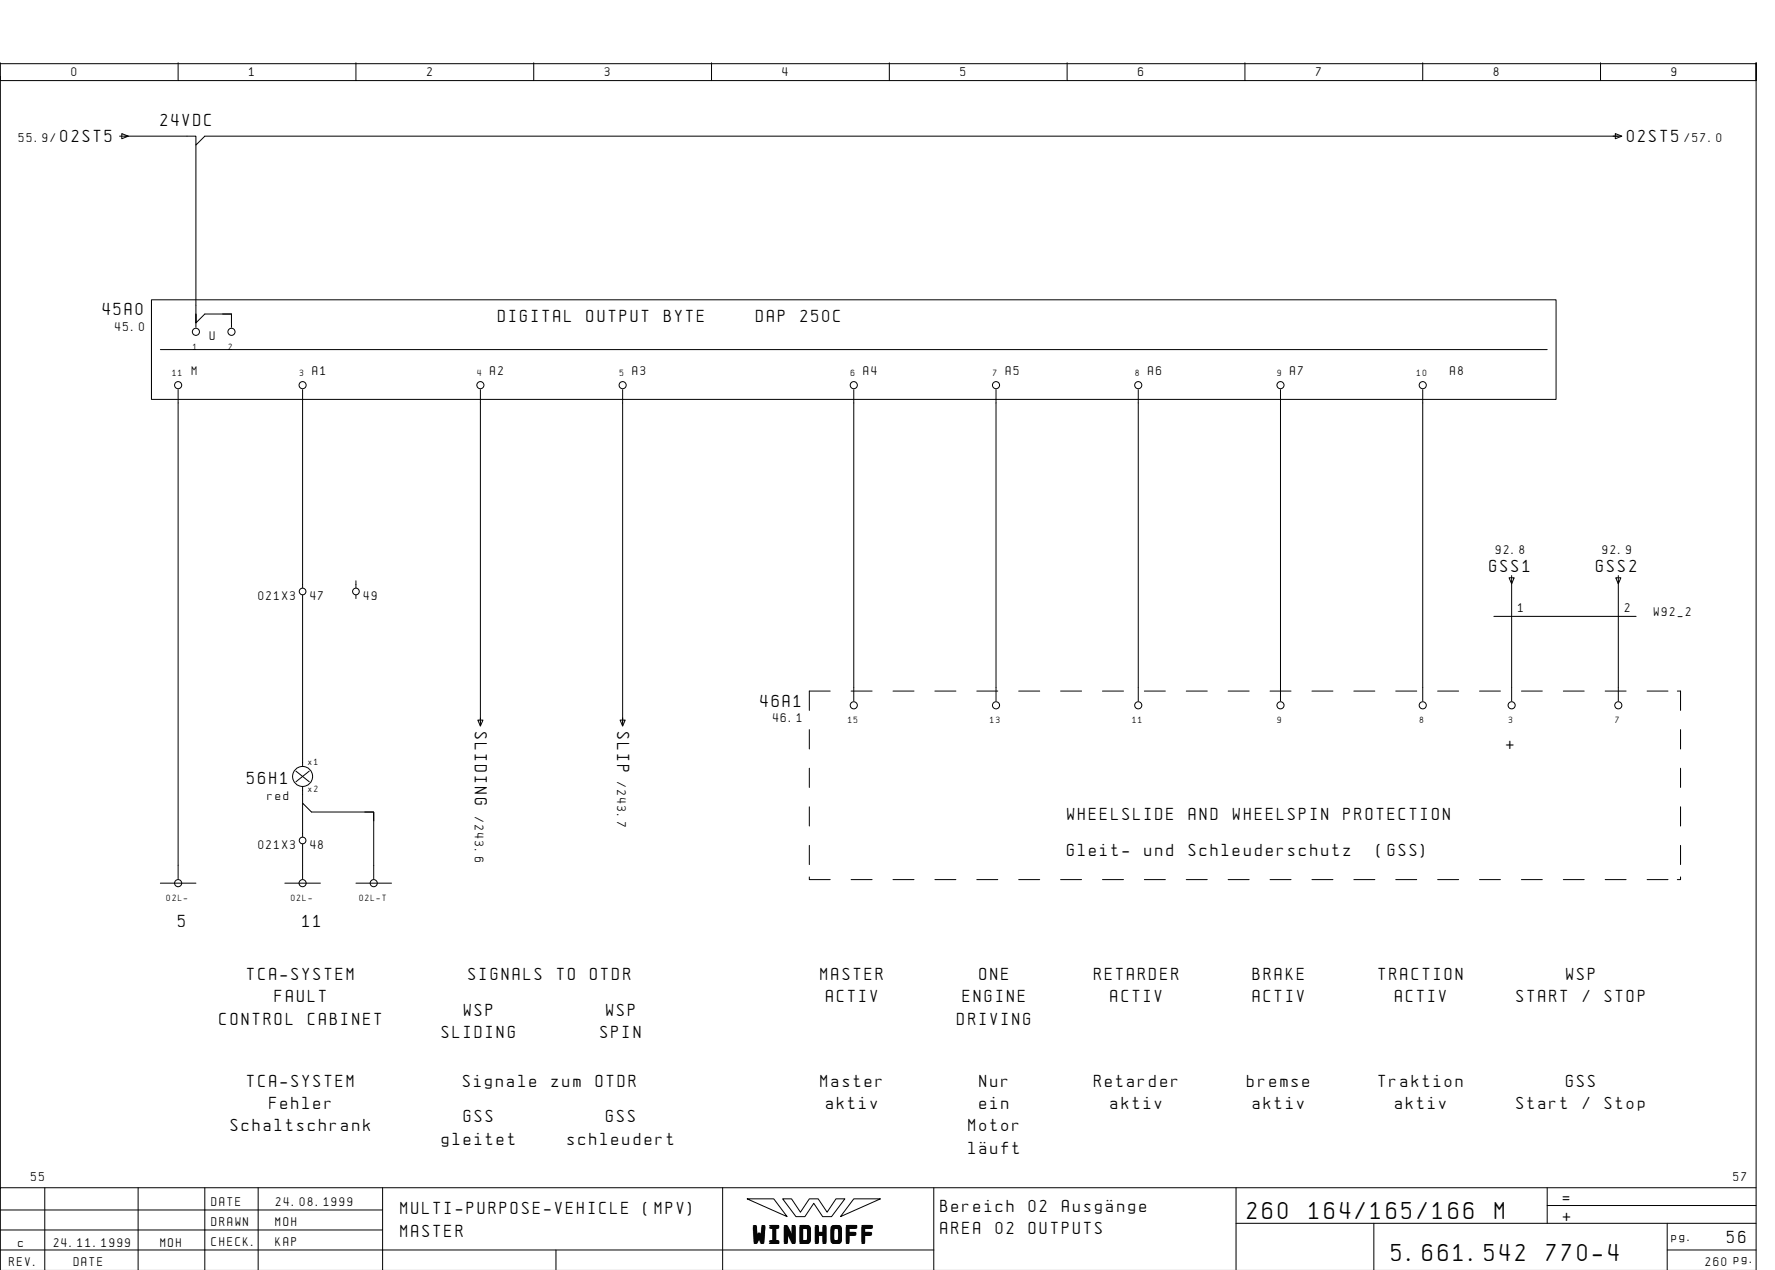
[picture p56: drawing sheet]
<svg xmlns="http://www.w3.org/2000/svg" width="399mm" height="286mm" viewBox="0 0 399 286" stroke-linecap="round" stroke-linejoin="round" font-family="sans-serif">
<defs><g id="words">
<g font-size="4.4">
<text x="280.6" y="274.1">260</text>
<text x="294.5" y="274.1">164/165/166</text>
<text x="336.3" y="274.1">M</text>
<text x="169.5" y="279.3">WINDHOFF</text>
<text x="313.1" y="283.6">5.661.542</text>
<text x="347.9" y="283.6">770-4</text>
</g>
<g font-size="3.1">
<text x="36.1" y="28.4">24VDC</text>
<text x="13.6" y="31.9">02ST5</text>
<text x="366.1" y="31.9">02ST5</text>
<text x="23.1" y="70.9">45A0</text>
<text x="112.1" y="72.4">DIGITAL</text>
<text x="132" y="72.4">OUTPUT</text>
<text x="149.4" y="72.4">BYTE</text>
<text x="170.1" y="72.4">DAP</text>
<text x="180.1" y="72.4">250C</text>
<text x="335.1" y="128.6">GSS1</text>
<text x="359.1" y="128.6">GSS2</text>
<text x="171.1" y="158.9">46A1</text>
<text x="106.8" y="164.6" transform="rotate(90 106.8 164.6)">SLIDING</text>
<text x="138.8" y="164.6" transform="rotate(90 138.8 164.6)">SLIP</text>
<text x="338.8" y="168.4">+</text>
<text x="55.6" y="176.4">56H1</text>
<text x="240.1" y="184.4">WHEELSLIDE</text>
<text x="267.4" y="184.4">AND</text>
<text x="277.4" y="184.4">WHEELSPIN</text>
<text x="302.3" y="184.4">PROTECTION</text>
<text x="240.1" y="192.4">Gleit-</text>
<text x="257.5" y="192.4">und</text>
<text x="267.4" y="192.4">Schleuderschutz</text>
<text x="309.7" y="192.4">(GSS)</text>
<text x="40.1" y="208.4">5</text>
<text x="68.1" y="208.4">11</text>
<text x="55.6" y="220.4">TCA-SYSTEM</text>
<text x="105.4" y="220.4">SIGNALS</text>
<text x="125.3" y="220.4">TO</text>
<text x="132.8" y="220.4">OTDR</text>
<text x="184.6" y="220.4">MASTER</text>
<text x="220.3" y="220.4">ONE</text>
<text x="246.1" y="220.4">RETARDER</text>
<text x="281.9" y="220.4">BRAKE</text>
<text x="310.1" y="220.4">TRACTION</text>
<text x="352.3" y="220.4">WSP</text>
<text x="61.9" y="225.4">FAULT</text>
<text x="185.9" y="225.4">ACTIV</text>
<text x="216.6" y="225.4">ENGINE</text>
<text x="249.9" y="225.4">ACTIV</text>
<text x="281.9" y="225.4">ACTIV</text>
<text x="313.9" y="225.4">ACTIV</text>
<text x="341.2" y="225.4">START</text>
<text x="356.1" y="225.4">/</text>
<text x="361.1" y="225.4">STOP</text>
<text x="49.4" y="230.4">CONTROL</text>
<text x="69.3" y="230.4">CABINET</text>
<text x="99.4" y="233.4">SLIDING</text>
<text x="104.3" y="228.4">WSP</text>
<text x="135.1" y="233.4">SPIN</text>
<text x="136.3" y="228.4">WSP</text>
<text x="215.4" y="230.4">DRIVING</text>
<text x="55.6" y="244.4">TCA-SYSTEM</text>
<text x="104.2" y="244.4">Signale</text>
<text x="124.1" y="244.4">zum</text>
<text x="134" y="244.4">OTDR</text>
<text x="184.6" y="244.4">Master</text>
<text x="220.3" y="244.4">Nur</text>
<text x="246.1" y="244.4">Retarder</text>
<text x="280.6" y="244.4">bremse</text>
<text x="310.1" y="244.4">Traktion</text>
<text x="352.3" y="244.4">GSS</text>
<text x="60.6" y="249.4">Fehler</text>
<text x="185.9" y="249.4">aktiv</text>
<text x="220.3" y="249.4">ein</text>
<text x="249.9" y="249.4">aktiv</text>
<text x="281.9" y="249.4">aktiv</text>
<text x="313.9" y="249.4">aktiv</text>
<text x="341.2" y="249.4">Start</text>
<text x="356.1" y="249.4">/</text>
<text x="361.1" y="249.4">Stop</text>
<text x="51.9" y="254.4">Schaltschrank</text>
<text x="99.4" y="257.4">gleitet</text>
<text x="104.3" y="252.4">GSS</text>
<text x="127.6" y="257.4">schleudert</text>
<text x="136.3" y="252.4">GSS</text>
<text x="217.9" y="254.4">Motor</text>
<text x="217.9" y="259.4">lÑuft</text>
<text x="90.1" y="273.1">MULTI-PURPOSE-VEHICLE</text>
<text x="144.8" y="273.1">(MPV)</text>
<text x="211.6" y="272.6">Bereich</text>
<text x="231.5" y="272.6">02</text>
<text x="238.9" y="272.6">AusgÑnge</text>
<text x="351.6" y="270.6">=</text>
<text x="351.6" y="274.6">+</text>
<text x="90.1" y="278.1">MASTER</text>
<text x="211.6" y="277.6">AREA</text>
<text x="224" y="277.6">02</text>
<text x="231.5" y="277.6">OUTPUTS</text>
<text x="388.6" y="279.6">56</text>
</g>
<g font-size="2.3">
<text x="16.1" y="17.1">0</text>
<text x="56.1" y="17.1">1</text>
<text x="96.1" y="17.1">2</text>
<text x="136.1" y="17.1">3</text>
<text x="176.1" y="17.1">4</text>
<text x="216.1" y="17.1">5</text>
<text x="256.1" y="17.1">6</text>
<text x="296.1" y="17.1">7</text>
<text x="336.1" y="17.1">8</text>
<text x="376.1" y="17.1">9</text>
<text x="4.2" y="31.9">55.9/</text>
<text x="379" y="31.9">/57.0</text>
<text x="25.9" y="74.4">45.0</text>
<text x="47.2" y="76.4">U</text>
<text x="43.2" y="84.4">M</text>
<text x="70.3" y="84.4">A1</text>
<text x="110.3" y="84.4">A2</text>
<text x="142.3" y="84.4">A3</text>
<text x="194.3" y="84.4">A4</text>
<text x="226.3" y="84.4">A5</text>
<text x="258.3" y="84.4">A6</text>
<text x="290.3" y="84.4">A7</text>
<text x="326.3" y="84.4">A8</text>
<text x="336.5" y="124.5">92.8</text>
<text x="360.5" y="124.5">92.9</text>
<text x="58.1" y="134.9">021X3</text>
<text x="69.8" y="134.9">47</text>
<text x="81.8" y="134.9">49</text>
<text x="341.6" y="137.6">1</text>
<text x="365.6" y="137.6">2</text>
<text x="372.1" y="138.6">W92_2</text>
<text x="173.9" y="162.4">46.1</text>
<text x="60.2" y="179.9">red</text>
<text x="138.8" y="175.9" transform="rotate(90 138.8 175.9)">/243.7</text>
<text x="106.8" y="183.7" transform="rotate(90 106.8 183.7)">/243.6</text>
<text x="58.1" y="190.9">021X3</text>
<text x="69.8" y="190.9">48</text>
<text x="7" y="265.6">55</text>
<text x="390" y="265.6">57</text>
<text x="47.6" y="271.1">DATE</text>
<text x="47.6" y="275.6">DRAWN</text>
<text x="62" y="275.6">MOH</text>
<text x="62.1" y="271.1">24.08.1999</text>
<text x="4.1" y="280.4">c</text>
<text x="12.1" y="280.4">24.11.1999</text>
<text x="36.1" y="280.4">MOH</text>
<text x="47.6" y="280.1">CHECK.</text>
<text x="62" y="280.1">KAP</text>
<text x="376.1" y="279.1">pg.</text>
<text x="2.1" y="284.6">REV.</text>
<text x="16.6" y="284.6">DATE</text>
<text x="383.7" y="284.6">260 pg.</text>
</g>
<g font-size="1.6">
<text x="43.4" y="78.6">1</text>
<text x="51.4" y="78.6">2</text>
<text x="38.8" y="84.6">11</text>
<text x="67.4" y="84.6">3</text>
<text x="107.4" y="84.6">4</text>
<text x="139.4" y="84.6">5</text>
<text x="191.4" y="84.6">6</text>
<text x="223.4" y="84.6">7</text>
<text x="255.4" y="84.6">8</text>
<text x="287.4" y="84.6">9</text>
<text x="318.8" y="84.6">10</text>
<text x="190.8" y="162.6">15</text>
<text x="222.8" y="162.6">13</text>
<text x="254.8" y="162.6">11</text>
<text x="287.4" y="162.6">9</text>
<text x="319.4" y="162.6">8</text>
<text x="339.4" y="162.6">3</text>
<text x="363.4" y="162.6">7</text>
<text x="69.4" y="172.1">x1</text>
<text x="69.4" y="178.1">x2</text>
<text x="37.5" y="202.6">02L-</text>
<text x="65.5" y="202.6">02L-</text>
<text x="80.8" y="202.6">02L-T</text>
</g>
</g></defs>
<g fill="none" stroke="#000" stroke-width=".22">
<path d="M.1 14.1v4h395v-4v271.6M.1 17.1v250M.1 14.3h395M40.1 14.1v4M80.1 14.1v4M120.1 14.1v4M160.1 14.1v4M200.1 14.1v4M240.1 14.1v4M280.1 14.1v4M320.1 14.1v4M360.1 14.1v4"/>
<path d="M26.9 30.6h17.2v2l2-2h318.7M27.4 30l1.5 .6-1.5 .6zM44.1 32.6v40l2-2h6v3M363.4 30l1.5 .6-1.5 .6zM34.1 67.4h316v22.4h-316zM36.1 78.6h312M44.1 70.6v3M50.1 70.6h2v2M40.1 87.6v110M68.1 87.6v44.6M108.1 87.6v75.6M140.1 87.6v75.6"/>
<path d="M192.1 87.6v70M224.1 87.6v70M256.1 87.6v70M288.1 87.6v70M320.1 87.6v70M68.1 133.8v38.4M80.1 130.6v1.6M80.1 133.8v.8M336.1 138.6h32M339.5 129.9h1.2l-.6 1.4zM340.1 129.4v28.2M363.5 129.9h1.2l-.6 1.4z"/>
<path d="M364.1 129.4v28.2M186.8 155.4h-4.7v4.4M191.5 155.4h4.7M200.9 155.4h4.7M210.3 155.4h4.8M219.7 155.4h4.8M229.2 155.4h4.7M238.6 155.4h4.7M248 155.4h4.8M257.4 155.4h4.8M266.9 155.4h4.7M276.3 155.4h4.7"/>
<path d="M285.7 155.4h4.8M295.2 155.4h4.7M304.6 155.4h4.7M314 155.4h4.7M323.4 155.4h4.8M332.9 155.4h4.7M342.3 155.4h4.7M351.7 155.4h4.7M361.1 155.4h4.7M370.6 155.4h4.7M377.4 155.4h.7v4.4M66.6 173.4l3 2.4"/>
<path d="M68.1 177v3.6M69.6 173.4l-3 2.4M107.5 162h1.2l-.6 1.3zM139.5 162h1.2l-.6 1.3zM182.1 164.1v4.3M182.1 172.8v4.3M378.1 164.1v4.3M378.1 172.8v4.3M36.1 198.6h8M64.1 198.6h8M68.1 188.2v-7.6l2 2h14v15M68.1 189.8v7.8"/>
<path d="M80.1 198.6h8M82.1 182.6h2v2M182.1 181.5v4.3M182.1 190.1v4.3M182.1 197.2v.6h4.7M191.5 197.8h4.7M200.9 197.8h4.7M210.3 197.8h4.8M219.7 197.8h4.8M229.2 197.8h4.7M238.6 197.8h4.7M248 197.8h4.8"/>
<path d="M257.4 197.8h4.8M266.9 197.8h4.7M276.3 197.8h4.7M285.7 197.8h4.8M295.2 197.8h4.7M304.6 197.8h4.7M314 197.8h4.7M323.4 197.8h4.8M332.9 197.8h4.7M342.3 197.8h4.7M351.7 197.8h4.7M361.1 197.8h4.7"/>
<path d="M370.6 197.8h4.7M378.1 197.2v.6h-.7M378.1 181.5v4.3M378.1 190.1v4.3M10.1 267.1v18.5M31.1 267.1v18.5M46.1 267.1v18.6M58.1 267.1v18.6M86.1 272.1h-86M86.1 276.6h-86M86.1 267.1v18.6M162.6 267.1v18.6"/>
<path d="M168.1 269.6h6l3 4zM176.1 269.6h2l2 3 2-3h2l2 3 2-3h2l-3 4h-2l-2-3-2 3h-2zM192.1 269.6h6l-9 4zM210.1 267.1v18.6M278.1 275.1h117M278.1 267.1v18.6M309.1 275.1v10.6M348.1 271.1h47M348.1 267.1v8M375.1 275.1v10.6M395.1 267.1h-395v18.6M125.1 281.1v4.6"/>
<path d="M210.1 281.1h-210M375.1 281.1h20"/>
<circle cx="44.1" cy="74.6" r=".8"/>
<circle cx="52.1" cy="74.6" r=".8"/>
<circle cx="40.1" cy="86.6" r=".8"/>
<circle cx="68.1" cy="86.6" r=".8"/>
<circle cx="108.1" cy="86.6" r=".8"/>
<circle cx="140.1" cy="86.6" r=".8"/>
<circle cx="192.1" cy="86.6" r=".8"/>
<circle cx="224.1" cy="86.6" r=".8"/>
<circle cx="256.1" cy="86.6" r=".8"/>
<circle cx="288.1" cy="86.6" r=".8"/>
<circle cx="320.1" cy="86.6" r=".8"/>
<circle cx="68.1" cy="133" r=".75"/>
<circle cx="80.1" cy="133" r=".75"/>
<circle cx="192.1" cy="158.6" r=".8"/>
<circle cx="224.1" cy="158.6" r=".8"/>
<circle cx="256.1" cy="158.6" r=".8"/>
<circle cx="288.1" cy="158.6" r=".8"/>
<circle cx="320.1" cy="158.6" r=".8"/>
<circle cx="340.1" cy="158.6" r=".8"/>
<circle cx="364.1" cy="158.6" r=".8"/>
<circle cx="68.1" cy="174.6" r="2.25"/>
<circle cx="40.1" cy="198.6" r=".8"/>
<circle cx="68.1" cy="189" r=".75"/>
<circle cx="68.1" cy="198.6" r=".8"/>
<circle cx="84.1" cy="198.6" r=".8"/>
</g>
<use href="#words"/>
</svg>
